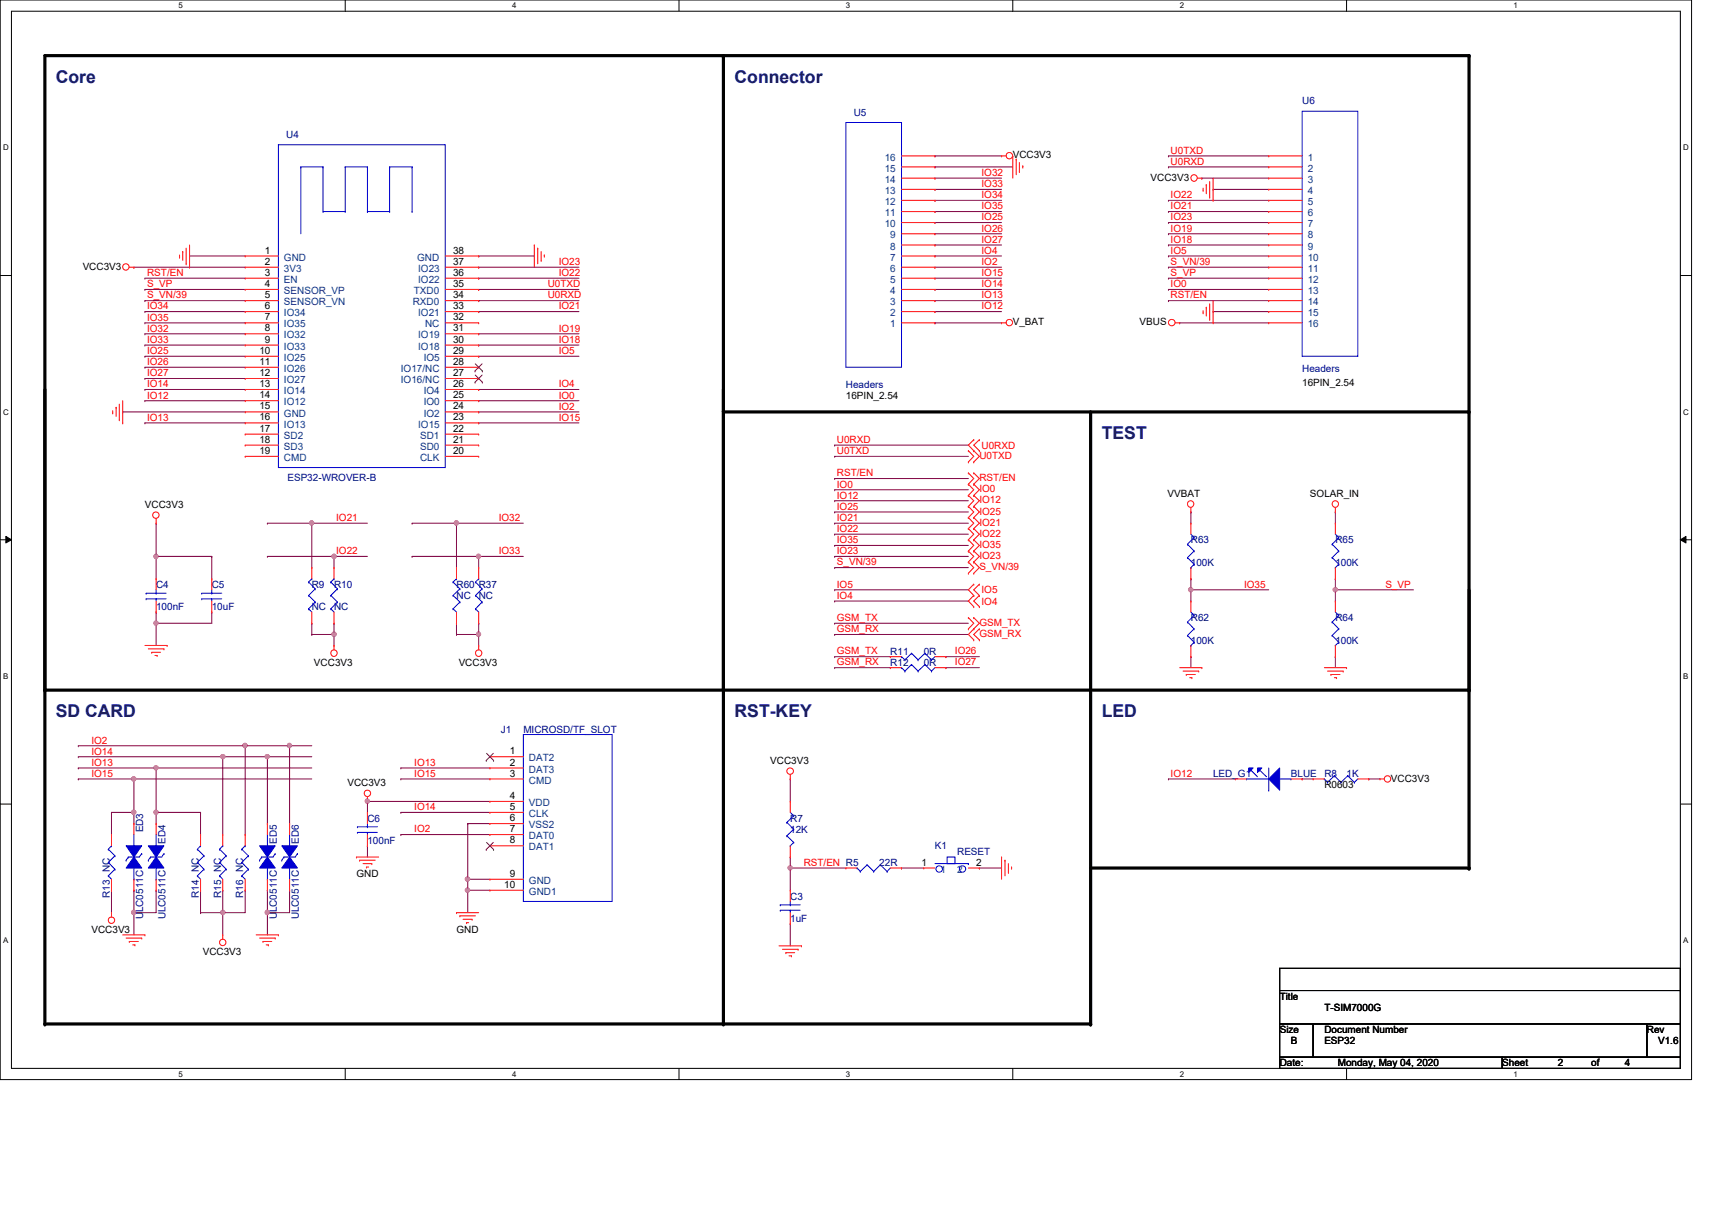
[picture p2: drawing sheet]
<svg xmlns="http://www.w3.org/2000/svg" width="297mm" height="210mm" viewBox="0 0 297 210" stroke-linecap="round" stroke-linejoin="round" font-family="sans-serif">
<defs><g id="words">
<g font-size="3" fill="#00007f">
<text x="9.7" y="14.4">Core</text>
<text x="127.5" y="14.4">Connector</text>
<text x="191.2" y="76.2">TEST</text>
<text x="9.7" y="124.5">SD CARD</text>
<text x="127.5" y="124.5">RST-KEY</text>
<text x="191.2" y="124.5">LED</text>
</g>
<g font-size="1.7" fill="#00007f">
<text x="148.1" y="20.2">U5</text>
<text x="225.9" y="18">U6</text>
<text x="49.7" y="24">U4</text>
<text x="225.9" y="64.6">Headers</text>
<text x="146.8" y="67.3">Headers</text>
<text x="49.9" y="83.5">ESP32-WROVER-B</text>
<text x="206.6" y="94.3">R63</text>
<text x="231.7" y="94.3">R65</text>
<text x="206.6" y="98.1">100K</text>
<text x="231.7" y="98.1">100K</text>
<text x="27.1" y="102">C4</text>
<text x="27.1" y="105.9">100nF</text>
<text x="36.7" y="102">C5</text>
<text x="36.7" y="105.9">10uF</text>
<text x="54.1" y="102">R9</text>
<text x="54.1" y="105.9">NC</text>
<text x="58" y="102">R10</text>
<text x="58" y="105.9">NC</text>
<text x="79.2" y="102">R60 R37</text>
<text x="79.2" y="103.9">NC</text>
<text x="83.1" y="103.9">NC</text>
<text x="206.6" y="107.8">R62</text>
<text x="231.7" y="107.8">R64</text>
<text x="154.5" y="113.6">R11</text>
<text x="160.3" y="113.6">0R</text>
<text x="206.6" y="111.7">100K</text>
<text x="231.7" y="111.7">100K</text>
<text x="154.5" y="115.5">R12</text>
<text x="160.3" y="115.5">0R</text>
<text x="86.9" y="127.1">J1</text>
<text x="90.8" y="127.1">MICROSD/TF_SLOT</text>
<text x="210.5" y="134.8">LED_G1</text>
<text x="224" y="134.8">BLUE</text>
<text x="229.8" y="134.8">R8</text>
<text x="233.6" y="134.8">1K</text>
<text x="63.8" y="142.5">C6</text>
<text x="137.1" y="142.5">R7</text>
<text x="24.8" y="144.4" transform="rotate(-90 24.8 144.4)">ED3</text>
<text x="28.7" y="146.3" transform="rotate(-90 28.7 146.3)">ED4</text>
<text x="48" y="146.3" transform="rotate(-90 48 146.3)">ED5</text>
<text x="51.9" y="146.3" transform="rotate(-90 51.9 146.3)">ED6</text>
<text x="63.8" y="146.4">100nF</text>
<text x="137.1" y="144.5">12K</text>
<text x="162.2" y="147.4">K1</text>
<text x="166.1" y="148.3">RESET</text>
<text x="19" y="155.8" transform="rotate(-90 19 155.8)">R13</text>
<text x="19" y="151.3" transform="rotate(-90 19 151.3)">NC</text>
<text x="34.5" y="155.8" transform="rotate(-90 34.5 155.8)">R14</text>
<text x="34.5" y="151.3" transform="rotate(-90 34.5 151.3)">NC</text>
<text x="38.4" y="155.8" transform="rotate(-90 38.4 155.8)">R15</text>
<text x="38.4" y="151.3" transform="rotate(-90 38.4 151.3)">NC</text>
<text x="42.2" y="155.8" transform="rotate(-90 42.2 155.8)">R16</text>
<text x="42.2" y="151.3" transform="rotate(-90 42.2 151.3)">NC</text>
<text x="152.6" y="150.3">22R</text>
<text x="24.8" y="159.5" transform="rotate(-90 24.8 159.5)">ULC0511C</text>
<text x="28.7" y="159.5" transform="rotate(-90 28.7 159.5)">ULC0511C</text>
<text x="48" y="159.5" transform="rotate(-90 48 159.5)">ULC0511C</text>
<text x="51.9" y="159.5" transform="rotate(-90 51.9 159.5)">ULC0511C</text>
<text x="137.1" y="156">C3</text>
<text x="137.1" y="159.9">1uF</text>
</g>
<g font-size="1.7" fill="#003f7f">
<text x="153.5" y="29.8">15</text>
<text x="153.5" y="27.9">16</text>
<text x="226.9" y="27.9">1</text>
<text x="226.9" y="29.8">2</text>
<text x="153.5" y="35.6">12</text>
<text x="153.5" y="33.7">13</text>
<text x="153.5" y="31.7">14</text>
<text x="226.9" y="31.7">3</text>
<text x="226.9" y="33.7">4</text>
<text x="226.9" y="35.6">5</text>
<text x="153.5" y="39.4">10</text>
<text x="153.5" y="37.5">11</text>
<text x="154.5" y="41.4">9</text>
<text x="226.9" y="37.5">6</text>
<text x="226.9" y="39.4">7</text>
<text x="226.9" y="41.4">8</text>
<text x="49.3" y="45.2">GND</text>
<text x="49.3" y="47.2">3V3</text>
<text x="72.4" y="45.2">GND</text>
<text x="72.6" y="47.2">IO23</text>
<text x="154.5" y="47.2">6</text>
<text x="154.5" y="45.2">7</text>
<text x="154.5" y="43.3">8</text>
<text x="226.9" y="43.3">9</text>
<text x="226.9" y="45.2">10</text>
<text x="226.9" y="47.2">11</text>
<text x="49.3" y="49.1">EN</text>
<text x="49.3" y="51">SENSOR_VP</text>
<text x="49.3" y="53">SENSOR_VN</text>
<text x="71.6" y="53">RXD0</text>
<text x="71.8" y="51">TXD0</text>
<text x="72.6" y="49.1">IO22</text>
<text x="154.5" y="53">3</text>
<text x="154.5" y="51">4</text>
<text x="154.5" y="49.1">5</text>
<text x="226.9" y="49.1">12</text>
<text x="226.9" y="51">13</text>
<text x="226.9" y="53">14</text>
<text x="49.3" y="54.9">IO34</text>
<text x="49.3" y="56.8">IO35</text>
<text x="49.3" y="58.7">IO32</text>
<text x="72.6" y="54.9">IO21</text>
<text x="72.6" y="58.7">IO19</text>
<text x="73.7" y="56.8">NC</text>
<text x="154.5" y="56.8">1</text>
<text x="154.5" y="54.9">2</text>
<text x="226.9" y="54.9">15</text>
<text x="226.9" y="56.8">16</text>
<text x="49.3" y="60.7">IO33</text>
<text x="49.3" y="62.6">IO25</text>
<text x="49.3" y="64.5">IO26</text>
<text x="69.6" y="64.5">IO17/NC</text>
<text x="72.6" y="60.7">IO18</text>
<text x="73.5" y="62.6">IO5</text>
<text x="49.3" y="66.5">IO27</text>
<text x="49.3" y="68.4">IO14</text>
<text x="49.3" y="70.3">IO12</text>
<text x="69.6" y="66.5">IO16/NC</text>
<text x="73.5" y="68.4">IO4</text>
<text x="73.5" y="70.3">IO0</text>
<text x="49.3" y="72.3">GND</text>
<text x="49.3" y="74.2">IO13</text>
<text x="49.3" y="76.1">SD2</text>
<text x="72.6" y="74.2">IO15</text>
<text x="72.9" y="76.1">SD1</text>
<text x="73.5" y="72.3">IO2</text>
<text x="49.3" y="78">SD3</text>
<text x="49.3" y="80">CMD</text>
<text x="72.9" y="78">SD0</text>
<text x="72.9" y="80">CLK</text>
<text x="91.8" y="134">DAT3</text>
<text x="91.8" y="135.9">CMD</text>
<text x="91.8" y="132.1">DAT2</text>
<text x="91.8" y="139.8">VDD</text>
<text x="91.8" y="141.7">CLK</text>
<text x="91.8" y="143.7">VSS2</text>
<text x="91.8" y="145.6">DAT0</text>
<text x="91.8" y="147.5">DAT1</text>
<text x="91.8" y="153.3">GND</text>
<text x="91.8" y="155.2">GND1</text>
<text x="163.2" y="151.4">1</text>
<text x="166.1" y="151.4">2</text>
</g>
<g font-size="1.7">
<text x="175.7" y="27.5">VCC3V3</text>
<text x="199.6" y="31.4">VCC3V3</text>
<text x="14.3" y="46.8">VCC3V3</text>
<text x="46" y="44">1</text>
<text x="46" y="45.9">2</text>
<text x="46" y="47.8">3</text>
<text x="78.6" y="44">38</text>
<text x="78.6" y="45.9">37</text>
<text x="78.6" y="47.8">36</text>
<text x="46" y="49.8">4</text>
<text x="46" y="51.7">5</text>
<text x="46" y="53.6">6</text>
<text x="78.6" y="49.8">35</text>
<text x="78.6" y="51.7">34</text>
<text x="78.6" y="53.6">33</text>
<text x="46" y="55.6">7</text>
<text x="46" y="57.5">8</text>
<text x="46" y="59.4">9</text>
<text x="78.6" y="55.6">32</text>
<text x="78.6" y="57.5">31</text>
<text x="78.6" y="59.4">30</text>
<text x="175.7" y="56.4">V_BAT</text>
<text x="197.7" y="56.4">VBUS</text>
<text x="45" y="61.4">10</text>
<text x="45" y="63.3">11</text>
<text x="45" y="65.2">12</text>
<text x="78.6" y="61.4">29</text>
<text x="78.6" y="63.3">28</text>
<text x="78.6" y="65.2">27</text>
<text x="45" y="67.1">13</text>
<text x="45" y="69.1">14</text>
<text x="45" y="71">15</text>
<text x="78.6" y="67.1">26</text>
<text x="78.6" y="69.1">25</text>
<text x="78.6" y="71">24</text>
<text x="146.8" y="69.2">16PIN_2.54</text>
<text x="225.9" y="66.9">16PIN_2.54</text>
<text x="45" y="72.9">16</text>
<text x="45" y="74.9">17</text>
<text x="45" y="76.8">18</text>
<text x="78.6" y="74.9">22</text>
<text x="78.6" y="76.8">21</text>
<text x="78.6" y="72.9">23</text>
<text x="45" y="78.7">19</text>
<text x="78.6" y="78.7">20</text>
<text x="25.1" y="88.1">VCC3V3</text>
<text x="202.6" y="86.2">VVBAT</text>
<text x="227.3" y="86.2">SOLAR_IN</text>
<text x="54.5" y="115.5">VCC3V3</text>
<text x="79.6" y="115.5">VCC3V3</text>
<text x="88.5" y="130.9">1</text>
<text x="60.3" y="136.4">VCC3V3</text>
<text x="88.5" y="132.8">2</text>
<text x="88.5" y="134.7">3</text>
<text x="133.6" y="132.5">VCC3V3</text>
<text x="229.8" y="136.7">R0603</text>
<text x="241.3" y="135.6">VCC3V3</text>
<text x="88.5" y="138.6">4</text>
<text x="88.5" y="140.5">5</text>
<text x="88.5" y="142.5">6</text>
<text x="88.5" y="144.4">7</text>
<text x="88.5" y="146.3">8</text>
<text x="61.8" y="152.2">GND</text>
<text x="87.5" y="154">10</text>
<text x="88.5" y="152.1">9</text>
<text x="159.9" y="150.2">1</text>
<text x="169.4" y="150.2">2</text>
<text x="15.9" y="161.8">VCC3V3</text>
<text x="79.2" y="161.8">GND</text>
<text x="35.2" y="165.7">VCC3V3</text>
<text x="222" y="173.4">Title</text>
<text x="222" y="179.2">Size</text>
<text x="229.8" y="179.2">Document Number</text>
<text x="229.8" y="175.3">T-SIM7000G</text>
<text x="285.7" y="179.2">Rev</text>
<text x="222" y="185">Date:</text>
<text x="224" y="181.1">B</text>
<text x="229.8" y="181.1">ESP32</text>
<text x="232.1" y="185">Monday, May 04, 2020</text>
<text x="260.6" y="185">Sheet</text>
<text x="270.3" y="185">2</text>
<text x="276.1" y="185">of</text>
<text x="281.9" y="185">4</text>
<text x="287.7" y="181.1">V1.6</text>
</g>
<g font-size="1.7" fill="#f00">
<text x="203.1" y="28.6">U0RXD</text>
<text x="203.1" y="26.7">U0TXD</text>
<text x="170.3" y="32.5">IO33</text>
<text x="170.3" y="30.5">IO32</text>
<text x="170.3" y="34.4">IO34</text>
<text x="203.1" y="34.4">IO22</text>
<text x="170.3" y="36.3">IO35</text>
<text x="170.3" y="40.2">IO26</text>
<text x="170.3" y="38.2">IO25</text>
<text x="203.1" y="40.2">IO19</text>
<text x="203.1" y="38.2">IO23</text>
<text x="203.1" y="36.3">IO21</text>
<text x="25.5" y="47.9">RST/EN</text>
<text x="96.9" y="46">IO23</text>
<text x="96.9" y="47.9">IO22</text>
<text x="170.3" y="46">IO2</text>
<text x="170.3" y="47.9">IO15</text>
<text x="170.3" y="44">IO4</text>
<text x="170.3" y="42.1">IO27</text>
<text x="203.1" y="44">IO5</text>
<text x="203.1" y="42.1">IO18</text>
<text x="203.1" y="46">S_VN/39</text>
<text x="203.1" y="47.9">S_VP</text>
<text x="25.5" y="49.8">S_VP</text>
<text x="25.5" y="51.8">S_VN/39</text>
<text x="25.5" y="53.7">IO34</text>
<text x="95" y="49.8">U0TXD</text>
<text x="95" y="51.8">U0RXD</text>
<text x="96.9" y="53.7">IO21</text>
<text x="170.3" y="51.8">IO13</text>
<text x="170.3" y="53.7">IO12</text>
<text x="170.3" y="49.8">IO14</text>
<text x="203.1" y="51.8">RST/EN</text>
<text x="203.1" y="49.8">IO0</text>
<text x="25.5" y="59.5">IO33</text>
<text x="25.5" y="55.6">IO35</text>
<text x="25.5" y="57.5">IO32</text>
<text x="96.9" y="57.5">IO19</text>
<text x="96.9" y="59.5">IO18</text>
<text x="25.5" y="65.3">IO27</text>
<text x="25.5" y="63.3">IO26</text>
<text x="25.5" y="61.4">IO25</text>
<text x="96.9" y="61.4">IO5</text>
<text x="25.5" y="69.1">IO12</text>
<text x="25.5" y="67.2">IO14</text>
<text x="96.9" y="69.1">IO0</text>
<text x="96.9" y="71.1">IO2</text>
<text x="96.9" y="67.2">IO4</text>
<text x="25.5" y="73">IO13</text>
<text x="96.9" y="73">IO15</text>
<text x="145.2" y="76.8">U0RXD</text>
<text x="170.3" y="77.9">U0RXD</text>
<text x="145.2" y="78.8">U0TXD</text>
<text x="145.2" y="82.6">RST/EN</text>
<text x="169.9" y="83.5">RST/EN</text>
<text x="169.9" y="79.6">U0TXD</text>
<text x="145.2" y="88.4">IO25</text>
<text x="145.2" y="84.6">IO0</text>
<text x="145.2" y="86.5">IO12</text>
<text x="169.9" y="89.3">IO25</text>
<text x="169.9" y="85.4">IO0</text>
<text x="169.9" y="87.3">IO12</text>
<text x="58.3" y="90.4">IO21</text>
<text x="86.5" y="90.4">IO32</text>
<text x="145.2" y="92.3">IO22</text>
<text x="145.2" y="90.4">IO21</text>
<text x="145.2" y="94.2">IO35</text>
<text x="169.9" y="93.1">IO22</text>
<text x="169.9" y="91.2">IO21</text>
<text x="169.9" y="95">IO35</text>
<text x="58.3" y="96.1">IO22</text>
<text x="86.5" y="96.1">IO33</text>
<text x="145.2" y="96.1">IO23</text>
<text x="145.2" y="98.1">S_VN/39</text>
<text x="145.2" y="101.9">IO5</text>
<text x="169.9" y="97">IO23</text>
<text x="169.9" y="98.9">S_VN/39</text>
<text x="215.9" y="101.9">IO35</text>
<text x="240.4" y="101.9">S_VP</text>
<text x="145.2" y="103.9">IO4</text>
<text x="145.2" y="107.7">GSM_TX</text>
<text x="170.3" y="103">IO5</text>
<text x="170.3" y="104.9">IO4</text>
<text x="145.2" y="113.5">GSM_TX</text>
<text x="145.2" y="109.7">GSM_RX</text>
<text x="165.7" y="113.5">IO26</text>
<text x="169.9" y="108.6">GSM_TX</text>
<text x="169.9" y="110.5">GSM_RX</text>
<text x="145.2" y="115.4">GSM_RX</text>
<text x="165.7" y="115.4">IO27</text>
<text x="15.9" y="130.9">IO14</text>
<text x="15.9" y="129">IO2</text>
<text x="15.9" y="132.8">IO13</text>
<text x="15.9" y="134.7">IO15</text>
<text x="71.9" y="132.8">IO13</text>
<text x="71.9" y="134.7">IO15</text>
<text x="203.1" y="134.7">IO12</text>
<text x="71.9" y="140.5">IO14</text>
<text x="71.9" y="144.4">IO2</text>
<text x="139.4" y="150.2">RST/EN R5</text>
</g>
<g font-size="1.4">
<text x="30.9" y="1.4">5</text>
<text x="88.9" y="1.4">4</text>
<text x="146.8" y="1.4">3</text>
<text x="204.7" y="1.4">2</text>
<text x="262.6" y="1.4">1</text>
<text x=".5" y="26.1">D</text>
<text x="292.1" y="26.1">D</text>
<text x=".5" y="71.9">C</text>
<text x="292.1" y="71.9">C</text>
<text x=".5" y="117.8">B</text>
<text x="292.1" y="117.8">B</text>
<text x=".5" y="163.6">A</text>
<text x="292.1" y="163.6">A</text>
<text x="30.9" y="186.8">5</text>
<text x="88.9" y="186.8">4</text>
<text x="146.8" y="186.8">3</text>
<text x="204.7" y="186.8">2</text>
<text x="262.6" y="186.8">1</text>
</g>
</g></defs>
<path d="M0 0h293.5v187.3h-293.5zM2 1.9h289.5v183.4h-289.5z" fill="none" stroke="#000" stroke-width=".17"/>
<g fill="#fff">
<path d="M30.9 .2h.8v1.5h-.8z"/>
<path d="M30.9 185.5h.8v1.6h-.8z"/>
</g>
<path d="M59.9 0v1.9M59.9 185.3v2" fill="none" stroke="#000" stroke-width=".17"/>
<g fill="#fff">
<path d="M88.9 .2h.7v1.5h-.7z"/>
<path d="M88.9 185.5h.7v1.6h-.7z"/>
</g>
<path d="M117.8 0v1.9M117.8 185.3v2" fill="none" stroke="#000" stroke-width=".17"/>
<g fill="#fff">
<path d="M146.8 .2h.7v1.5h-.7z"/>
<path d="M146.8 185.5h.7v1.6h-.7z"/>
</g>
<path d="M175.7 0v1.9M175.7 185.3v2" fill="none" stroke="#000" stroke-width=".17"/>
<g fill="#fff">
<path d="M204.7 .2h.7v1.5h-.7z"/>
<path d="M204.7 185.5h.7v1.6h-.7z"/>
</g>
<path d="M233.6 0v1.9M233.6 185.3v2" fill="none" stroke="#000" stroke-width=".17"/>
<g fill="#fff">
<path d="M262.6 .2h.8v1.5h-.8z"/>
<path d="M262.6 185.5h.8v1.6h-.8z"/>
<path d="M.5 24.8h1v1.6h-1z"/>
<path d="M292.1 24.8h.9v1.6h-.9z"/>
<path d="M.5 70.7h1v1.5h-1z"/>
<path d="M292.1 70.7h.9v1.5h-.9z"/>
</g>
<path d="M0 47.8h2M291.5 47.8h2" fill="none" stroke="#000" stroke-width=".17"/>
<g fill="#fff">
<path d="M.5 116.5h.9v1.6h-.9z"/>
<path d="M292.1 116.5h.8v1.6h-.8z"/>
</g>
<path d="M0 93.6h2M1 93l1 .6-1 .6zM291.5 93.6l1-.6v1.2zM291.5 93.6h2" fill="none" stroke="#000" stroke-width=".17"/>
<path d="M1 93l1 .6-1 .6zM291.5 93.6l1-.6v1.2z" fill="#000"/>
<g fill="#fff">
<path d="M.5 162.4h.9v1.5h-.9z"/>
<path d="M292.1 162.4h.8v1.5h-.8z"/>
</g>
<path d="M0 139.5h2M291.5 139.5h2" fill="none" stroke="#000" stroke-width=".17"/>
<path d="M125.5 9.7v167.9M125.5 71.5h129.4M189.2 71.5v106.1h-181.4v-167.9h247.1v140.9h-65.7M7.8 119.7h247.1" fill="none" stroke="#000" stroke-width=".55"/>
<g fill="#000">
<circle cx="254.9" cy="9.7" r=".28"/>
<circle cx="254.9" cy="71.5" r=".28"/>
<circle cx="7.8" cy="119.7" r=".28"/>
<circle cx="125.5" cy="119.7" r=".28"/>
<circle cx="189.2" cy="119.7" r=".28"/>
<circle cx="254.9" cy="119.7" r=".28"/>
<circle cx="254.9" cy="150.6" r=".28"/>
<circle cx="7.8" cy="177.6" r=".28"/>
<circle cx="125.5" cy="177.6" r=".28"/>
<circle cx="189.2" cy="177.6" r=".28"/>
</g>
<g fill="none" stroke="#7f003f" stroke-width=".17">
<path d="M23.2 46.4h.1M23.2 46.4h19.3M25.1 48.3h.1M25.1 50.2h.1M25.1 52.2h.1M25.1 59.9h.1M25.1 54.1h.1M25.1 56h.1M25.1 57.9h.1M25.1 54.1h17.4M25.1 48.3h17.4M25.1 50.2h17.4"/>
<path d="M25.1 52.2h17.4M25.1 57.9h17.4M25.1 59.9h17.4M25.1 56h17.4M32.9 44.4h.1M32.9 44.4h9.6M83.1 44.4h.1M83.1 54.1h.1M83.1 50.2h.1M83.1 52.2h.1M83.1 46.4h.1M83.1 48.3h.1"/>
<path d="M83.1 57.9h.1M83.1 59.9h.1M83.1 44.4h9.6M83.1 54.1h17.4M83.1 48.3h17.4M83.1 46.4h17.4M83.1 50.2h17.4M83.1 52.2h17.4M83.1 57.9h17.4M83.1 59.9h17.4M21.3 71.5h.1M21.3 71.5h21.2"/>
<path d="M25.1 65.7h.1M25.1 63.7h.1M25.1 61.8h.1M25.1 73.4h.1M25.1 69.5h.1M25.1 67.6h.1M25.1 69.5h17.4M25.1 65.7h17.4M25.1 63.7h17.4M25.1 61.8h17.4M25.1 67.6h17.4M25.1 73.4h17.4"/>
<path d="M83.1 69.5h.1M83.1 61.8h.1M83.1 71.5h.1M83.1 67.6h.1M83.1 73.4h.1M83.1 69.5h17.4M83.1 71.5h17.4M83.1 61.8h17.4M83.1 67.6h17.4M83.1 73.4h17.4M144.8 92.7h.1M144.8 90.8h.1"/>
<path d="M144.8 94.6h.1M144.8 92.7h23.2M144.8 90.8h23.2M144.8 94.6h23.2M54.1 108.1h.1M54.1 110.1h.1M54.1 108.1v2M54.1 110.1h3.9"/>
</g>
<circle cx="58" cy="110" r=".38" fill="#f0f"/>
<circle cx="58" cy="110" r=".38" fill="none" stroke="#f0f" stroke-width=".17"/>
<g fill="none" stroke="#7f003f" stroke-width=".17">
<path d="M46.4 96.5h.1M46.4 90.8h.1M46.4 96.5h17.4M46.4 90.8h7.7M54.1 90.8h.1M54.1 90.8v7.7M58 96.5h.1M58 96.5v2M144.8 96.5h.1M144.8 98.5h.1M144.8 96.5h23.2M144.8 98.5h23.2"/>
<path d="M27.1 108.1h.1M27.1 108.1v3.9M58 108.1h.1M58 108.1v2"/>
</g>
<circle cx="58" cy="96.5" r=".38" fill="#f0f"/>
<circle cx="58" cy="96.5" r=".38" fill="none" stroke="#f0f" stroke-width=".17"/>
<path d="M54.1 90.8h.1M54.1 90.8h9.7" fill="none" stroke="#7f003f" stroke-width=".17"/>
<circle cx="54.1" cy="90.7" r=".38" fill="#f0f"/>
<circle cx="54.1" cy="90.7" r=".38" fill="none" stroke="#f0f" stroke-width=".17"/>
<g fill="none" stroke="#7f003f" stroke-width=".17">
<path d="M202.7 40.6h.1M202.7 40.6h17.4M144.8 79.2h.1M144.8 77.2h.1M144.8 79.2h23.2M144.8 77.2h23.2M144.8 88.8h.1M144.8 85h.1M144.8 83h.1M144.8 88.8h23.2M144.8 85h23.2M144.8 83h23.2"/>
<path d="M27.1 106.2h.1M27.1 108.1h.1M27.1 106.2v1.9M36.7 106.2h.1M36.7 106.2v1.9h-9.6M58 110.1h.1M58 110.1v1.9M144.8 113.9h.1M144.8 115.8h.1M144.8 113.9h9.7M144.8 115.8h9.7M164.1 115.8h.1"/>
<path d="M164.1 113.9h.1M164.1 113.9h5.8M164.1 115.8h5.8M202.7 135.1h.1M202.7 135.1h11.6M225.9 135.1h.1M225.9 135.1h1.9"/>
</g>
<circle cx="27.1" cy="108.1" r=".37" fill="#f0f"/>
<circle cx="27.1" cy="108.1" r=".37" fill="none" stroke="#f0f" stroke-width=".17"/>
<path d="M27.1 96.5h.1M27.1 96.5v3.9" fill="none" stroke="#7f003f" stroke-width=".17"/>
<circle cx="27.1" cy="96.5" r=".38" fill="#f0f"/>
<circle cx="27.1" cy="96.5" r=".38" fill="none" stroke="#f0f" stroke-width=".17"/>
<path d="M202.7 44.4h.1M202.7 42.5h.1M202.7 44.4h17.4M202.7 42.5h17.4M27.1 96.5h.1M27.1 90.8h.1M27.1 96.5h9.6M27.1 90.8v5.7M36.7 96.5h.1M36.7 96.5v3.9M81.1 154.4h.1M81.1 154.4h3.9" fill="none" stroke="#7f003f" stroke-width=".17"/>
<circle cx="81.1" cy="154.4" r=".38" fill="#f0f"/>
<circle cx="81.1" cy="154.4" r=".38" fill="none" stroke="#f0f" stroke-width=".17"/>
<g fill="none" stroke="#7f003f" stroke-width=".17">
<path d="M23.2 135.1h.1M23.2 135.1v5.8h-3.9M27.1 133.2h.1M27.1 133.2v7.7M38.6 131.3h.1M38.6 131.3v13.5M42.5 129.4h.1M42.5 129.4v15.4M19.3 140.9h.1M19.3 154.4h.1M19.3 140.9v3.9M19.3 154.4v3.9"/>
<path d="M23.2 154.4h.1M23.2 154.4v3.9M27.1 140.9h.1M27.1 140.9h7.7M34.8 140.9h.1M34.8 154.4h.1M34.8 140.9v3.9M34.8 154.4v3.9M46.4 154.4h.1M46.4 154.4v3.9M81.1 154.4h.1M81.1 154.4v3.9"/>
</g>
<circle cx="42.5" cy="129.3" r=".38" fill="#f0f"/>
<circle cx="42.5" cy="129.3" r=".38" fill="none" stroke="#f0f" stroke-width=".17"/>
<path d="M38.6 158.3h.1M38.6 158.3v3.9M42.5 154.4h.1M42.5 154.4v3.9h-3.9" fill="none" stroke="#7f003f" stroke-width=".17"/>
<circle cx="38.6" cy="158.3" r=".38" fill="#f0f"/>
<circle cx="38.6" cy="158.3" r=".38" fill="none" stroke="#f0f" stroke-width=".17"/>
<path d="M38.6 131.3h.1M38.6 131.3h7.8M46.4 131.3h.1M46.4 131.3v11.6M50.2 129.4h.1M50.2 129.4v13.5" fill="none" stroke="#7f003f" stroke-width=".17"/>
<circle cx="50.2" cy="129.3" r=".38" fill="#f0f"/>
<circle cx="50.2" cy="129.3" r=".38" fill="none" stroke="#f0f" stroke-width=".17"/>
<path d="M42.5 129.4h.1M42.5 129.4h7.7M46.4 158.3h.1M46.4 158.3v3.9" fill="none" stroke="#7f003f" stroke-width=".17"/>
<circle cx="46.4" cy="158.3" r=".38" fill="#f0f"/>
<circle cx="46.4" cy="158.3" r=".38" fill="none" stroke="#f0f" stroke-width=".17"/>
<path d="M23.2 158.3h.1M23.2 158.3v3.9" fill="none" stroke="#7f003f" stroke-width=".17"/>
<circle cx="23.2" cy="158.3" r=".38" fill="#f0f"/>
<circle cx="23.2" cy="158.3" r=".38" fill="none" stroke="#f0f" stroke-width=".17"/>
<path d="M46.4 131.3h.1M46.4 131.3h7.7M50.2 129.4h.1M50.2 129.4h3.9M23.2 158.3h.1M27.1 154.4h.1M27.1 154.4v3.9h-3.9M46.4 158.3h.1M50.2 154.4h.1M50.2 154.4v3.9h-3.8" fill="none" stroke="#7f003f" stroke-width=".17"/>
<circle cx="46.4" cy="131.2" r=".37" fill="#f0f"/>
<circle cx="46.4" cy="131.2" r=".37" fill="none" stroke="#f0f" stroke-width=".17"/>
<path d="M27.1 133.2h.1M27.1 133.2h27" fill="none" stroke="#7f003f" stroke-width=".17"/>
<circle cx="27.1" cy="133.2" r=".37" fill="#f0f"/>
<circle cx="27.1" cy="133.2" r=".37" fill="none" stroke="#f0f" stroke-width=".17"/>
<path d="M23.2 135.1h.1M23.2 135.1h30.9" fill="none" stroke="#7f003f" stroke-width=".17"/>
<circle cx="23.2" cy="135.1" r=".38" fill="#f0f"/>
<circle cx="23.2" cy="135.1" r=".38" fill="none" stroke="#f0f" stroke-width=".17"/>
<path d="M23.2 140.9h.1M23.2 140.9v2" fill="none" stroke="#7f003f" stroke-width=".17"/>
<circle cx="23.2" cy="140.9" r=".37" fill="#f0f"/>
<circle cx="23.2" cy="140.9" r=".37" fill="none" stroke="#f0f" stroke-width=".17"/>
<path d="M27.1 140.9h.1M27.1 140.9v2" fill="none" stroke="#7f003f" stroke-width=".17"/>
<circle cx="27.1" cy="140.9" r=".37" fill="#f0f"/>
<circle cx="27.1" cy="140.9" r=".37" fill="none" stroke="#f0f" stroke-width=".17"/>
<path d="M13.6 133.2h.1M13.6 135.1h.1M13.6 131.3h.1M13.6 133.2h13.5M13.6 135.1h9.6M13.6 131.3h25M34.8 158.3h.1M38.6 154.4h.1M38.6 154.4v3.9h-3.8" fill="none" stroke="#7f003f" stroke-width=".17"/>
<circle cx="38.7" cy="131.2" r=".37" fill="#f0f"/>
<circle cx="38.7" cy="131.2" r=".37" fill="none" stroke="#f0f" stroke-width=".17"/>
<path d="M13.6 129.4h.1M13.6 129.4h28.9M63.8 139h.1M63.8 139h21.2" fill="none" stroke="#7f003f" stroke-width=".17"/>
<circle cx="63.7" cy="139" r=".38" fill="#f0f"/>
<circle cx="63.7" cy="139" r=".38" fill="none" stroke="#f0f" stroke-width=".17"/>
<g fill="none" stroke="#7f003f" stroke-width=".17">
<path d="M63.8 139h.1M63.8 139v1.9M69.6 133.2h.1M69.6 135.1h.1M69.6 133.2h15.4M69.6 135.1h15.4M63.8 146.7h.1M63.8 146.7v2M69.6 140.9h.1M69.6 144.8h.1M69.6 140.9h15.4M69.6 144.8h15.4"/>
<path d="M81.1 142.9h.1M81.1 152.5h.1M81.1 142.9h3.9M81.1 152.5v1.9M81.1 152.5h3.9"/>
</g>
<circle cx="81.1" cy="152.5" r=".37" fill="#f0f"/>
<circle cx="81.1" cy="152.5" r=".37" fill="none" stroke="#f0f" stroke-width=".17"/>
<path d="M206.6 102.3h.1M206.6 102.3h13.5" fill="none" stroke="#7f003f" stroke-width=".17"/>
<circle cx="206.6" cy="102.3" r=".37" fill="#f0f"/>
<circle cx="206.6" cy="102.3" r=".37" fill="none" stroke="#f0f" stroke-width=".17"/>
<path d="M206.6 88.8h.1M206.6 88.8v2M206.6 113.9h.1M206.6 102.3h.1M206.6 100.4h.1M206.6 100.4v3.9M206.6 113.9v1.9M231.7 102.3h.1M231.7 102.3h13.5" fill="none" stroke="#7f003f" stroke-width=".17"/>
<circle cx="231.7" cy="102.3" r=".37" fill="#f0f"/>
<circle cx="231.7" cy="102.3" r=".37" fill="none" stroke="#f0f" stroke-width=".17"/>
<g fill="none" stroke="#7f003f" stroke-width=".17">
<path d="M202.7 38.6h.1M202.7 34.8h.1M202.7 36.7h.1M202.7 29h.1M202.7 27.1h.1M202.7 38.6h17.4M202.7 34.8h17.4M202.7 36.7h17.4M202.7 29h17.4M202.7 27.1h17.4M208.5 30.9h.1M208.5 30.9h11.6"/>
<path d="M210.5 32.9h.1M210.5 32.9h9.6M202.7 52.2h.1M202.7 50.2h.1M202.7 46.4h.1M202.7 48.3h.1M202.7 52.2h17.4M202.7 50.2h17.4M202.7 46.4h17.4M202.7 48.3h17.4M204.7 56h.1M204.7 56h15.4"/>
<path d="M144.8 86.9h.1M144.8 86.9h23.2M231.7 88.8h.1M231.7 88.8v2M79.2 108.1h.1M79.2 110.1h.1M79.2 108.1v2M79.2 110.1h3.9M231.7 113.9h.1M231.7 102.3h.1M231.7 100.4h.1M231.7 100.4v3.9"/>
<path d="M231.7 113.9v1.9"/>
</g>
<circle cx="83" cy="110" r=".38" fill="#f0f"/>
<circle cx="83" cy="110" r=".38" fill="none" stroke="#f0f" stroke-width=".17"/>
<path d="M71.5 96.5h.1M71.5 90.8h.1M71.5 96.5h19.3M71.5 90.8h7.7M79.2 90.8h.1M79.2 90.8v7.7M83.1 96.5h.1M83.1 96.5v2M83.1 108.1h.1M83.1 108.1v2" fill="none" stroke="#7f003f" stroke-width=".17"/>
<circle cx="83" cy="96.5" r=".38" fill="#f0f"/>
<circle cx="83" cy="96.5" r=".38" fill="none" stroke="#f0f" stroke-width=".17"/>
<path d="M79.2 90.8h.1M79.2 90.8h11.6" fill="none" stroke="#7f003f" stroke-width=".17"/>
<circle cx="79.2" cy="90.7" r=".38" fill="#f0f"/>
<circle cx="79.2" cy="90.7" r=".38" fill="none" stroke="#f0f" stroke-width=".17"/>
<path d="M210.5 54.1h.1M210.5 54.1h9.6M83.1 110.1h.1M83.1 110.1v1.9M137.1 150.6h.1M137.1 150.6h9.7" fill="none" stroke="#7f003f" stroke-width=".17"/>
<circle cx="137.1" cy="150.6" r=".37" fill="#f0f"/>
<circle cx="137.1" cy="150.6" r=".37" fill="none" stroke="#f0f" stroke-width=".17"/>
<g fill="none" stroke="#7f003f" stroke-width=".17">
<path d="M162.2 29h.1M162.2 32.9h.1M162.2 30.9h.1M162.2 34.8h.1M162.2 36.7h.1M162.2 38.6h.1M162.2 27.1h.1M162.2 29h13.5M162.2 32.9h11.6M162.2 30.9h11.6M162.2 34.8h11.6M162.2 36.7h11.6"/>
<path d="M162.2 38.6h11.6M162.2 27.1h11.6M162.2 52.2h.1M162.2 56h.1M162.2 46.4h.1M162.2 48.3h.1M162.2 54.1h.1M162.2 50.2h.1M162.2 44.4h.1M162.2 42.5h.1M162.2 40.6h.1M162.2 52.2h11.6"/>
<path d="M162.2 56h11.6M162.2 46.4h11.6M162.2 48.3h11.6M162.2 54.1h11.6M162.2 50.2h11.6M162.2 44.4h11.6M162.2 42.5h11.6M162.2 40.6h11.6M144.8 102.3h.1M144.8 104.3h.1M144.8 108.1h.1M144.8 110.1h.1"/>
<path d="M144.8 102.3h23.2M144.8 104.3h23.2M144.8 108.1h23.2M144.8 110.1h23.2M137.1 135.1h.1M137.1 135.1v3.9M237.5 135.1h.1M237.5 135.1h1.9M81.1 142.9h.1M81.1 142.9v9.6M137.1 150.6h.1M137.1 148.7h.1"/>
<path d="M137.1 148.7v5.7M156.4 150.6h.1M156.4 150.6h3.9M169.9 150.6h.1M169.9 150.6h3.9M137.1 160.2h.1M137.1 160.2v3.9"/>
</g>
<g fill="none" stroke="#f00" stroke-width=".17">
<path d="M156.4 30.9h5.8M156.4 27.1h5.8M156.4 38.6h5.8M156.4 36.7h5.8M156.4 34.8h5.8M156.4 32.9h5.8M156.4 29h5.8M162.2 38.6h.1M162.2 36.7h.1M162.2 34.8h.1M162.2 32.9h.1M162.2 30.9h.1"/>
<path d="M162.2 29h.1M162.2 27.1h.1M173.8 27.1h.1M173.8 27.1h.8M175.7 27.1h.1M175.7 27.1v3.8M176.3 27.6h.1M176.3 27.6v2.7M176.9 29.8h.1M176.9 28.2v1.6M177.5 28.8h.1M177.5 28.8v.4"/>
<path d="M207.8 30.9h.7M208.5 30.9h.1M208.7 33h.1M208.7 32.6v.4M209.3 32h.1M209.3 32v1.6M209.9 34.2h.1M209.9 31.5v2.7M210.5 34.8h.1M210.5 30.9v3.9M22.4 46.4h.8M23.2 46.4h.1"/>
<path d="M31.2 44.6h.1M31.2 44.2v.4M31.7 43.6h.1M31.7 43.6v1.6M32.3 45.8h.1M32.3 43.1v2.7M32.9 46.4h.1M32.9 42.5v3.9M92.7 42.5h.1M92.7 42.5v3.9M93.3 43.1h.1M93.3 43.1v2.7"/>
<path d="M93.9 45.2h.1M93.9 43.6v1.6M94.4 44.2h.1M94.4 44.2v.4M156.4 46.4h5.8M156.4 56h5.8M156.4 54.1h5.8M156.4 52.2h5.8M156.4 50.2h5.8M156.4 48.3h5.8M156.4 44.4h5.8M156.4 42.5h5.8"/>
<path d="M156.4 40.6h5.8M162.2 56h.1M162.2 54.1h.1M162.2 52.2h.1M162.2 50.2h.1M162.2 48.3h.1M162.2 46.4h.1M162.2 44.4h.1M162.2 42.5h.1M162.2 40.6h.1M173.8 56h.1M173.8 56h.8"/>
<path d="M203.9 56h.8M204.7 56h.1M208.7 54.3h.1M208.7 53.9v.4M209.3 53.3h.1M209.3 53.3v1.5M209.9 55.4h.1M209.9 52.7v2.7M210.5 56h.1M210.5 52.2v3.8M19.6 71.6h.1M19.6 71.2v.4"/>
<path d="M20.1 70.7h.1M20.1 70.7v1.5M20.7 72.8h.1M20.7 70.1v2.7M21.3 73.4h.1M21.3 69.5v3.9M168 78.2h.1M168 78.2l.9 1-.9 .9M168.9 76.3h.1M168.9 78.2h.1M168.9 76.3l-.9 .9 .9 1M168.9 78.2l1 1-1 .9"/>
<path d="M169.9 78.2h.1M169.9 76.3h.1M169.9 76.3l-1 .9 1 1M27.1 90.8h.1M27.1 90v.8M79.2 98.5h.1M79.2 98.5v1.9M83.1 98.5h.1M83.1 98.5v1.9M168 93.6h.1M168 91.7h.1M168 89.8h.1"/>
<path d="M168 95.6h.1M168 97.5h.1M168 99.4h.1M168 87.8h.1M168 85.9h.1M168 84h.1M168 82h.1M168 80.1h.1M168 91.7l.9 1-.9 .9M168 89.8l.9 1-.9 .9M168 93.6l.9 1-.9 1M168 95.6l.9 .9-.9 1"/>
<path d="M168 97.5l.9 1-.9 .9M168 87.8l.9 1-.9 1M168 84l.9 1-.9 .9M168 82l.9 1-.9 1M168 85.9l.9 1-.9 .9M168.9 93.6h.1M168.9 91.7h.1M168.9 89.8h.1M168.9 95.6h.1M168.9 97.5h.1M168.9 99.4h.1M168.9 87.8h.1"/>
<path d="M168.9 85.9h.1M168.9 84h.1M168.9 82h.1M168.9 80.1h.1M168.9 91.7l1 1-1 .9M168.9 89.8l1 1-1 .9M168.9 93.6l1 1-1 1M168.9 95.6l1 .9-1 1M168.9 97.5l1 1-1 .9M168.9 87.8l1 1-1 1M168.9 84l1 1-1 .9M168.9 82l1 1-1 1"/>
<path d="M168.9 85.9l1 1-1 .9M206.6 88.8h.1M206.6 88.1v.7M231.7 88.8h.1M231.7 88.1v.7M25.1 112h3.9M25.7 112.6h2.7M26.3 113.2h.1M26.3 113.2h1.6M26.9 113.7h.4M27.3 113.7h.1M28.4 112.6h.1"/>
<path d="M29 112h.1M58 112h.1M58 112v.7M79.2 108.1h.1M79.2 106.2v1.9M83.1 112h.1M83.1 108.1h.1M83.1 106.2v1.9M83.1 112v.7M168 109.1h.1M168 107.1h.1M168 107.1l.9 1-.9 1"/>
<path d="M168.9 101.3h.1M168.9 103.3h.1M168.9 105.2h.1M168.9 109.1h.1M168.9 107.1h.1M168.9 111h.1M168.9 101.3l-.9 1 .9 1M168.9 103.3l-.9 1 .9 .9M168.9 107.1l1 1-1 1M168.9 109.1l-.9 1 .9 .9M169.9 103.3h.1M169.9 101.3h.1"/>
<path d="M169.9 105.2h.1M169.9 111h.1M169.9 109.1h.1M169.9 101.3l-1 1 1 1M169.9 103.3l-1 1 1 .9M169.9 109.1l-1 1 1 .9M204.7 115.8h3.8M205.3 116.4h2.7M205.8 117h.1M205.8 117h1.6M206.4 117.6h.4M206.8 117.6h.1"/>
<path d="M208 116.4h.1M208.5 115.8h.1M229.8 115.8h3.8M230.3 116.4h2.7M230.9 117h.1M230.9 117h1.6M231.5 117.6h.4M231.9 117.6h.1M233 116.4h.1M233.6 115.8h.1M63.8 139h.1M63.8 138.2v.8"/>
<path d="M137.1 135.1h.1M137.1 139h.1M137.1 134.4v.7M137.1 139v1.9M239.4 135.1h.1M239.4 135.1h.8M19.3 158.3h.1M19.3 158.3v.8M61.8 148.7h.1M61.8 148.7h3.9M62.4 149.2h.1M62.4 149.2h2.7"/>
<path d="M63 149.8h1.5M63.6 150.4h.1M63.6 150.4h.4M64.5 149.8h.1M79.2 158.3h.1M79.2 158.3h3.9M79.8 158.9h.1M79.8 158.9h2.7M80.3 159.5h1.6M81.9 159.5h.1M137.1 148.7h.1M137.1 146.7v2"/>
<path d="M146.8 150.6h.1M146.8 150.6h1.9M154.5 150.6h1.9M156.4 150.6h.1M173.8 148.7h.1M173.8 148.7v3.8M174.4 149.2h.1M174.4 149.2v2.7M175 151.3h.1M175 149.8v1.5M175.5 150.4h.1M175.5 150.4v.4"/>
<path d="M21.3 162.2h3.8M21.9 162.7h2.7M22.4 163.3h.1M22.4 163.3h1.6M23 163.9h.4M23.4 163.9h.1M24.6 162.7h.1M25.1 162.2h.1M38.6 162.2h.1M38.6 162.2v.7M44.4 162.2h3.9M45 162.7h2.7"/>
<path d="M45.6 163.3h.1M45.6 163.3h1.6M46.2 163.9h.4M46.6 163.9h.1M47.7 162.7h.1M48.3 162.2h.1M80.9 160.1h.1M80.9 160.1h.4M135.2 164.1h3.9M135.8 164.7h2.7M136.4 165.3h.1M136.4 165.3h1.5"/>
<path d="M136.9 165.8h.4M137.3 165.8h.1M138.5 164.7h.1M139.1 164.1h.1"/>
<circle cx="175.1" cy="27" r=".56"/>
<circle cx="207.2" cy="30.9" r=".56"/>
<circle cx="21.8" cy="46.3" r=".56"/>
<circle cx="175.1" cy="56" r=".56"/>
<circle cx="203.3" cy="56" r=".56"/>
<circle cx="27" cy="89.4" r=".56"/>
<circle cx="206.6" cy="87.4" r=".56"/>
<circle cx="231.7" cy="87.4" r=".56"/>
<circle cx="57.9" cy="113.3" r=".56"/>
<circle cx="83" cy="113.3" r=".56"/>
<circle cx="63.7" cy="137.6" r=".56"/>
<circle cx="137.1" cy="133.8" r=".56"/>
<circle cx="240.7" cy="135.1" r=".56"/>
<circle cx="19.3" cy="159.6" r=".56"/>
<circle cx="38.6" cy="163.5" r=".56"/>
</g>
<path d="M222 168h69.5v3.8h-69.5zM222 171.8h69.5v5.8h-69.5zM222 177.6h5.8v5.8h-5.8zM227.8 177.6h57.9v5.8h-57.9zM285.7 177.6h5.8v5.8h-5.8zM222 183.4h38.6v1.9h-38.6zM260.6 183.4h30.9v1.9h-30.9z" fill="none" stroke="#000" stroke-width=".17"/>
<g fill="none" stroke="#00f" stroke-width=".17">
<path d="M146.8 21.3h9.6v42.4h-9.6zM78.6 105.6h.1M78.6 103.3h.1M78.6 101h.1M78.6 105.6l.6 .6M78.6 103.3l1.2 1.1M78.6 101l1.2 1.2M79.2 100.4h.1M79.2 100.4l-.6 .6M79.8 104.4h.1M79.8 102.2h.1M79.8 104.4l-1.2 1.2"/>
<path d="M79.8 102.2l-1.2 1.1M82.5 105.6h.1M82.5 103.3h.1M82.5 101h.1M82.5 105.6l.6 .6M82.5 103.3l1.1 1.1M82.5 101l1.1 1.2M83.1 100.4h.1M83.1 100.4l-.6 .6M83.6 104.4h.1M83.6 102.2h.1M83.6 104.4l-1.1 1.2"/>
<path d="M83.6 102.2l-1.1 1.1M45.4 148.7h.1M45.4 148.7h2M46.4 146.7h.1M46.4 152.5h.1M46.4 144.8v1.9M46.4 150.6v1.9M136.5 142.7h.1M136.5 145h.1M136.5 142.7l1.2 1.1M136.5 145l1.2 1.1M137.1 146.7h.1"/>
<path d="M137.1 140.9l.6 .6M137.7 141.5h.1M137.7 143.8h.1M137.7 146.1h.1M137.7 141.5l-1.2 1.2M137.7 143.8l-1.2 1.2M137.7 146.1l-.6 .6M148.7 150.6h.1M148.7 150.6l.6 .6M149.3 151.2h.1M150.4 150h.1M150.4 150l1.2 1.2"/>
<path d="M150.4 150l-1.1 1.2M151.6 151.2h.1M152.7 150h.1M152.7 150l1.2 1.2M152.7 150l-1.1 1.2M153.9 151.2h.1M154.5 150.6l-.6 .6"/>
</g>
<path d="M45 146.7h2.7l-1.3 2z" fill-rule="evenodd" fill="#00f"/>
<path d="M45 146.7h2.7l-1.3 2zM45 149.2h.1M45.4 148.7l-.4 .5M47.7 148.1h.1M47.7 148.1l-.3 .6" fill="none" stroke="#00f" stroke-width=".17"/>
<path d="M46.4 148.7l1.3 1.9h-2.7z" fill-rule="evenodd" fill="#00f"/>
<g fill="none" stroke="#00f" stroke-width=".17">
<path d="M225.9 19.3h9.7v42.5h-9.7zM46.4 148.7l1.3 1.9h-2.7zM162.2 149.8h5.8M164.3 148.7h1.4v1.1h-1.4zM168 149.8h.1"/>
<circle cx="163" cy="150.8" r=".56"/>
<circle cx="167" cy="150.7" r=".56"/>
</g>
<g fill="none" stroke="#f00" stroke-width=".17">
<path d="M220.1 27.1h.1M220.1 29h.1M220.1 30.9h.1M220.1 32.9h.1M220.1 34.8h.1M220.1 36.7h.1M220.1 38.6h.1M220.1 27.1h5.8M220.1 29h5.8M220.1 30.9h5.8M220.1 32.9h5.8M220.1 34.8h5.8"/>
<path d="M220.1 36.7h5.8M220.1 38.6h5.8M220.1 40.6h.1M220.1 42.5h.1M220.1 44.4h.1M220.1 46.4h.1M220.1 48.3h.1M220.1 50.2h.1M220.1 52.2h.1M220.1 54.1h.1M220.1 56h.1M220.1 40.6h5.8"/>
<path d="M220.1 42.5h5.8M220.1 44.4h5.8M220.1 46.4h5.8M220.1 48.3h5.8M220.1 50.2h5.8M220.1 52.2h5.8M220.1 54.1h5.8M220.1 56h5.8M46.4 142.9h.1M46.4 154.4h.1M46.4 142.9v1.9M46.4 152.5v1.9"/>
<path d="M160.3 150.6h.1M160.3 150.6h1.9M168 150.6h1.9M169.9 150.6h.1"/>
</g>
<path d="M222 133.2v3.9l-1.9-2z" fill="#00f"/>
<path d="M222 133.2v3.9l-1.9-2z" fill="none" stroke="#00f" stroke-width=".17"/>
<path d="M218.2 133.2h.7l-.7 .8z" fill="#00f"/>
<path d="M218.2 133.2h.7l-.7 .8z" fill="none" stroke="#00f" stroke-width=".17"/>
<path d="M216.7 133.2h.7l-.7 .8z" fill="#00f"/>
<g fill="none" stroke="#00f" stroke-width=".17">
<path d="M48.3 25.1h29v56h-29zM52.2 29h.1M52.2 29v11.6M52.2 29h3.8M56 29h.1M56 36.7h.1M56 29v7.7M56 36.7h3.9M59.9 36.7h.1M59.9 29h.1M59.9 29h3.9M59.9 29v7.7"/>
<path d="M63.8 29h.1M63.8 36.7h.1M63.8 36.7h3.8M63.8 29v7.7M67.6 36.7h.1M67.6 29h.1M67.6 29h3.9M67.6 29v7.7M71.5 29h.1M71.5 36.7h.1M71.5 29v7.7M25.4 102.9h.1"/>
<path d="M25.4 103.9h.1M25.4 102.9h3.4M25.4 103.9h3.4M27.1 103.9h.1M27.1 102.9h.1M27.1 102.3v.6M27.1 103.9v.4M35 102.9h.1M35 103.9h.1M35 102.9h3.5M35 103.9h3.5M36.7 103.9h.1"/>
<path d="M36.7 102.9h.1M36.7 102.3v.6M36.7 103.9v.4M57.4 105.6h.1M57.4 103.3h.1M57.4 101h.1M57.4 105.6l.6 .6M57.4 103.3l1.1 1.1M57.4 101l1.1 1.2M58 100.4h.1M58 100.4l-.6 .6M58.5 104.4h.1"/>
<path d="M58.5 102.2h.1M58.5 104.4l-1.1 1.2M58.5 102.2l-1.1 1.1M156.4 113.9h.1M156.4 113.9l.6 .6M157 114.5h.1M158.2 113.3h.1M158.2 113.3l1.1 1.2M158.2 113.3l-1.2 1.2M159.3 114.5h.1M160.5 113.3h.1M160.5 113.3l1.1 1.2"/>
<path d="M160.5 113.3l-1.2 1.2M161.6 114.5h.1M162.2 113.9l-.6 .6M231.1 107.9h.1M231.1 110.2h.1M231.1 107.9l1.2 1.2M231.1 110.2l1.2 1.2M231.7 112h.1M231.7 106.2l.6 .6M232.3 106.8h.1M232.3 109.1h.1M232.3 111.4h.1"/>
<path d="M232.3 106.8l-1.2 1.1M232.3 109.1l-1.2 1.1M232.3 111.4l-.6 .6M90.8 127.4h15.4v29h-15.4zM216.3 135.1h.1M216.3 135.1h3.8M216.7 133.2h.7l-.7 .8zM217 133.6h.1M217 133.6l1.2 1.1M218.6 133.6h.1M218.6 133.6l1.1 1.1M220.1 137.1h.1"/>
<path d="M220.1 133.2v3.9M222 135.1h2M224 135.1h.1M229.8 135.1h.1M229.8 135.1l.5 .6M230.3 135.7h.1M231.5 134.6h.1M231.5 134.6l1.2 1.1M231.5 134.6l-1.2 1.1M232.7 135.7h.1M233.8 134.6h.1M233.8 134.6l1.2 1.1"/>
<path d="M233.8 134.6l-1.1 1.1M235 135.7h.1M235.6 135.1l-.6 .6M18.8 151.9h.1M18.8 149.6h.1M18.8 147.3h.1M18.8 151.9l.5 .6M18.8 149.6l1.1 1.2M18.8 147.3l1.1 1.2M19.3 146.7h.1M19.3 146.7l-.5 .6M19.9 150.8h.1"/>
<path d="M19.9 148.5h.1M19.9 150.8l-1.1 1.1M19.9 148.5l-1.1 1.1M26.1 148.7h.1M26.1 148.7h2M27.1 146.7h.1M27.1 152.5h.1M27.1 144.8v1.9M27.1 150.6v1.9M135.4 157h.1M135.4 157.9h.1M135.4 157h3.4"/>
<path d="M135.4 157.9h3.4M137.1 157.9h.1M137.1 157h.1M137.1 156.4v.6M137.1 157.9v.4"/>
</g>
<g fill="none" stroke="#f00" stroke-width=".17">
<path d="M42.5 44.4h.1M42.5 46.4h.1M42.5 48.3h.1M42.5 50.2h.1M42.5 52.2h.1M42.5 54.1h.1M42.5 56h.1M42.5 57.9h.1M42.5 59.9h.1M42.5 44.4h5.8M42.5 46.4h5.8M42.5 48.3h5.8"/>
<path d="M42.5 50.2h5.8M42.5 52.2h5.8M42.5 54.1h5.8M42.5 56h5.8M42.5 57.9h5.8M42.5 59.9h5.8M77.3 44.4h5.8M77.3 46.4h5.8M77.3 48.3h5.8M77.3 50.2h5.8M77.3 52.2h5.8M77.3 54.1h5.8"/>
<path d="M77.3 56h5.8M77.3 57.9h5.8M77.3 59.9h5.8M83.1 44.4h.1M83.1 46.4h.1M83.1 48.3h.1M83.1 50.2h.1M83.1 52.2h.1M83.1 54.1h.1M83.1 56h.1M83.1 57.9h.1M83.1 59.9h.1"/>
<path d="M42.5 61.8h.1M42.5 63.7h.1M42.5 65.7h.1M42.5 67.6h.1M42.5 69.5h.1M42.5 71.5h.1M42.5 73.4h.1M42.5 75.3h.1M42.5 77.2h.1M42.5 79.2h.1M42.5 61.8h5.8M42.5 63.7h5.8"/>
<path d="M42.5 65.7h5.8M42.5 67.6h5.8M42.5 69.5h5.8M42.5 71.5h5.8M42.5 73.4h5.8M42.5 75.3h5.8M42.5 77.2h5.8M42.5 79.2h5.8M77.3 61.8h5.8M77.3 63.7h5.8M77.3 65.7h5.8M77.3 67.6h5.8"/>
<path d="M77.3 69.5h5.8M77.3 71.5h5.8M77.3 73.4h5.8M77.3 75.3h5.8M77.3 77.2h5.8M77.3 79.2h5.8M83.1 61.8h.1M83.1 63.7h.1M83.1 65.7h.1M83.1 67.6h.1M83.1 69.5h.1M83.1 71.5h.1"/>
<path d="M83.1 75.3h.1M83.1 77.2h.1M83.1 79.2h.1M83.1 73.4h.1M58 98.5h.1M58 98.5v1.9M27.1 106.2h.1M27.1 100.4h.1M27.1 100.4v1.9M27.1 104.3v1.9M36.7 106.2h.1M36.7 100.4h.1"/>
<path d="M36.7 100.4v1.9M36.7 104.3v1.9M58 108.1h.1M58 106.2v1.9M154.5 113.9h.1M154.5 113.9h1.9M162.2 113.9h1.9M164.1 113.9h.1M231.7 104.3h.1M231.7 113.9h.1M231.7 104.3v1.9M231.7 112v1.9"/>
<path d="M85 133.2h.1M85 135.1h.1M85 139h.1M85 131.3h.1M85 135.1h5.8M85 133.2h5.8M85 139h5.8M85 131.3h5.8M214.3 135.1h.1M214.3 135.1h2M224 135.1h1.9M225.9 135.1h.1"/>
<path d="M227.8 135.1h.1M227.8 135.1h2M235.6 135.1h1.9M237.5 135.1h.1M19.3 154.4h.1M19.3 144.8h.1M19.3 144.8v1.9M19.3 152.5v1.9M85 140.9h.1M85 142.9h.1M85 144.8h.1M85 146.7h.1"/>
<path d="M85 152.5h.1M85 154.4h.1M85 140.9h5.8M85 142.9h5.8M85 144.8h5.8M85 146.7h5.8M85 152.5h5.8M85 154.4h5.8M137.1 154.4h.1M137.1 154.4v2M137.1 158.3v1.9M137.1 160.2h.1"/>
</g>
<g fill="none" stroke="#7f3f00" stroke-width=".17">
<path d="M82.4 64.3h.1M82.4 66.3h.1M82.5 63.1l1.2 1.2M82.5 65.1l1.2 1.2M83.6 63.1l-1.2 1.2M83.6 65.1l-1.2 1.2M83.7 64.3h.1M83.7 66.3h.1M84.4 131.9h.1M84.4 130.7l1.2 1.2M85.6 130.7l-1.2 1.2M85.6 131.9h.1"/>
<path d="M84.4 147.4h.1M84.4 146.1l1.2 1.3M85.6 146.1l-1.2 1.3M85.6 147.4h.1"/>
</g>
<path d="M25.7 146.7h2.7l-1.3 2z" fill-rule="evenodd" fill="#00f"/>
<path d="M25.7 146.7h2.7l-1.3 2zM25.7 149.2h.1M26.1 148.7l-.4 .5M28.4 148.1h.1M28.4 148.1l-.3 .6" fill="none" stroke="#00f" stroke-width=".17"/>
<path d="M27.1 148.7l1.3 1.9h-2.7z" fill-rule="evenodd" fill="#00f"/>
<path d="M22.3 148.7h.1M22.3 148.7h1.9M23.2 146.7h.1M23.2 152.5h.1M23.2 144.8v1.9M23.2 150.6v1.9M27.1 148.7l1.3 1.9h-2.7z" fill="none" stroke="#00f" stroke-width=".17"/>
<path d="M27.1 142.9h.1M27.1 154.4h.1M27.1 142.9v1.9M27.1 152.5v1.9" fill="none" stroke="#f00" stroke-width=".17"/>
<path d="M21.9 146.7h2.7l-1.4 2z" fill-rule="evenodd" fill="#00f"/>
<path d="M21.9 146.7h2.7l-1.4 2zM21.9 149.2h.1M22.3 148.7l-.4 .5M24.6 148.1h.1M24.6 148.1l-.4 .6" fill="none" stroke="#00f" stroke-width=".17"/>
<path d="M23.2 148.7l1.4 1.9h-2.7z" fill-rule="evenodd" fill="#00f"/>
<g fill="none" stroke="#00f" stroke-width=".17">
<path d="M231.1 94.4h.1M231.1 96.7h.1M231.1 94.4l1.2 1.2M231.1 96.7l1.2 1.2M231.7 98.5h.1M231.7 92.7l.6 .6M232.3 93.3h.1M232.3 95.6h.1M232.3 97.9h.1M232.3 93.3l-1.2 1.1M232.3 95.6l-1.2 1.1M232.3 97.9l-.6 .6"/>
<path d="M53.5 105.6h.1M53.5 103.3h.1M53.5 101h.1M53.5 105.6l.6 .6M53.5 103.3l1.2 1.1M53.5 101l1.2 1.2M54.1 100.4h.1M54.1 100.4l-.6 .6M54.7 104.4h.1M54.7 102.2h.1M54.7 104.4l-1.2 1.2M54.7 102.2l-1.2 1.1"/>
<path d="M156.4 115.8h.1M156.4 115.8l.6 .6M157 116.4h.1M158.2 115.3h.1M158.2 115.3l1.1 1.1M158.2 115.3l-1.2 1.1M159.3 116.4h.1M160.5 115.3h.1M160.5 115.3l1.1 1.1M160.5 115.3l-1.2 1.1M161.6 116.4h.1M162.2 115.8l-.6 .6"/>
<path d="M23.2 148.7l1.4 1.9h-2.7zM34.2 151.9h.1M34.2 149.6h.1M34.2 147.3h.1M34.2 151.9l.6 .6M34.2 149.6l1.2 1.2M34.2 147.3l1.2 1.2M34.8 146.7h.1M34.8 146.7l-.6 .6M35.4 150.8h.1M35.4 148.5h.1M35.4 150.8l-1.2 1.1"/>
<path d="M35.4 148.5l-1.2 1.1M38.1 151.9h.1M38.1 149.6h.1M38.1 147.3h.1M38.1 151.9l.5 .6M38.1 149.6l1.1 1.2M38.1 147.3l1.1 1.2M38.6 146.7h.1M38.6 146.7l-.5 .6M39.2 150.8h.1M39.2 148.5h.1M39.2 150.8l-1.1 1.1"/>
<path d="M39.2 148.5l-1.1 1.1M49.3 148.7h.1M49.3 148.7h1.9M50.2 146.7h.1M50.2 152.5h.1M50.2 144.8v1.9M50.2 150.6v1.9"/>
</g>
<g fill="none" stroke="#f00" stroke-width=".17">
<path d="M54.1 98.5h.1M54.1 98.5v1.9M231.7 90.8h.1M231.7 90.8v1.9M231.7 98.5v1.9M54.1 108.1h.1M54.1 106.2v1.9M154.5 115.8h.1M154.5 115.8h1.9M162.2 115.8h1.9M164.1 115.8h.1M231.7 100.4h.1"/>
<path d="M23.2 142.9h.1M23.2 154.4h.1M23.2 142.9v1.9M23.2 152.5v1.9M34.8 154.4h.1M34.8 144.8h.1M34.8 144.8v1.9M34.8 152.5v1.9M38.6 154.4h.1M38.6 144.8h.1M38.6 144.8v1.9M38.6 152.5v1.9"/>
</g>
<path d="M48.9 146.7h2.7l-1.4 2z" fill-rule="evenodd" fill="#00f"/>
<path d="M48.9 146.7h2.7l-1.4 2zM48.9 149.2h.1M49.3 148.7l-.4 .5M51.6 148.1h.1M51.6 148.1l-.4 .6" fill="none" stroke="#00f" stroke-width=".17"/>
<path d="M50.2 148.7l1.4 1.9h-2.7z" fill-rule="evenodd" fill="#00f"/>
<g fill="none" stroke="#00f" stroke-width=".17">
<path d="M206 94.4h.1M206 96.7h.1M206 94.4l1.2 1.2M206 96.7l1.2 1.2M206.6 98.5h.1M206.6 92.7l.6 .6M207.2 93.3h.1M207.2 95.6h.1M207.2 97.9h.1M207.2 93.3l-1.2 1.1M207.2 95.6l-1.2 1.1M207.2 97.9l-.6 .6"/>
<path d="M206 107.9h.1M206 110.2h.1M206 107.9l1.2 1.2M206 110.2l1.2 1.2M206.6 112h.1M206.6 106.2l.6 .6M207.2 106.8h.1M207.2 109.1h.1M207.2 111.4h.1M207.2 106.8l-1.2 1.1M207.2 109.1l-1.2 1.1M207.2 111.4l-.6 .6"/>
<path d="M41.9 151.9h.1M41.9 149.6h.1M41.9 147.3h.1M41.9 151.9l.6 .6M41.9 149.6l1.2 1.2M41.9 147.3l1.2 1.2M42.5 146.7h.1M42.5 146.7l-.6 .6M43.1 150.8h.1M43.1 148.5h.1M43.1 150.8l-1.2 1.1M43.1 148.5l-1.2 1.1"/>
<path d="M50.2 148.7l1.4 1.9h-2.7zM62 143.4h.1M62 144.4h.1M62 143.4h3.5M62 144.4h3.5M63.8 144.4h.1M63.8 143.4h.1M63.8 142.9v.5M63.8 144.4v.4"/>
</g>
<g fill="none" stroke="#f00" stroke-width=".17">
<path d="M206.6 90.8h.1M206.6 90.8v1.9M206.6 98.5v1.9M206.6 104.3h.1M206.6 113.9h.1M206.6 100.4h.1M206.6 104.3v1.9M206.6 112v1.9M42.5 154.4h.1M42.5 144.8h.1M42.5 144.8v1.9M42.5 152.5v1.9"/>
<path d="M50.2 142.9h.1M50.2 154.4h.1M50.2 142.9v1.9M50.2 152.5v1.9M63.8 146.7h.1M63.8 140.9h.1M63.8 140.9v2M63.8 144.8v1.9"/>
</g>
<circle cx="58" cy="110" r=".38" fill="#f0f"/>
<circle cx="58" cy="110" r=".38" fill="none" stroke="#f0f" stroke-width=".17"/>
<circle cx="58" cy="96.5" r=".38" fill="#f0f"/>
<circle cx="58" cy="96.5" r=".38" fill="none" stroke="#f0f" stroke-width=".17"/>
<circle cx="54.1" cy="90.7" r=".38" fill="#f0f"/>
<circle cx="54.1" cy="90.7" r=".38" fill="none" stroke="#f0f" stroke-width=".17"/>
<circle cx="27.1" cy="108.1" r=".37" fill="#f0f"/>
<circle cx="27.1" cy="108.1" r=".37" fill="none" stroke="#f0f" stroke-width=".17"/>
<circle cx="27.1" cy="96.5" r=".38" fill="#f0f"/>
<circle cx="27.1" cy="96.5" r=".38" fill="none" stroke="#f0f" stroke-width=".17"/>
<circle cx="81.1" cy="154.4" r=".38" fill="#f0f"/>
<circle cx="81.1" cy="154.4" r=".38" fill="none" stroke="#f0f" stroke-width=".17"/>
<circle cx="42.5" cy="129.3" r=".38" fill="#f0f"/>
<circle cx="42.5" cy="129.3" r=".38" fill="none" stroke="#f0f" stroke-width=".17"/>
<circle cx="38.6" cy="158.3" r=".38" fill="#f0f"/>
<circle cx="38.6" cy="158.3" r=".38" fill="none" stroke="#f0f" stroke-width=".17"/>
<circle cx="50.2" cy="129.3" r=".38" fill="#f0f"/>
<circle cx="50.2" cy="129.3" r=".38" fill="none" stroke="#f0f" stroke-width=".17"/>
<circle cx="46.4" cy="158.3" r=".38" fill="#f0f"/>
<circle cx="46.4" cy="158.3" r=".38" fill="none" stroke="#f0f" stroke-width=".17"/>
<circle cx="23.2" cy="158.3" r=".38" fill="#f0f"/>
<circle cx="23.2" cy="158.3" r=".38" fill="none" stroke="#f0f" stroke-width=".17"/>
<circle cx="46.4" cy="131.2" r=".37" fill="#f0f"/>
<circle cx="46.4" cy="131.2" r=".37" fill="none" stroke="#f0f" stroke-width=".17"/>
<circle cx="27.1" cy="133.2" r=".37" fill="#f0f"/>
<circle cx="27.1" cy="133.2" r=".37" fill="none" stroke="#f0f" stroke-width=".17"/>
<circle cx="23.2" cy="135.1" r=".38" fill="#f0f"/>
<circle cx="23.2" cy="135.1" r=".38" fill="none" stroke="#f0f" stroke-width=".17"/>
<circle cx="23.2" cy="140.9" r=".37" fill="#f0f"/>
<circle cx="23.2" cy="140.9" r=".37" fill="none" stroke="#f0f" stroke-width=".17"/>
<circle cx="27.1" cy="140.9" r=".37" fill="#f0f"/>
<circle cx="27.1" cy="140.9" r=".37" fill="none" stroke="#f0f" stroke-width=".17"/>
<circle cx="38.7" cy="131.2" r=".37" fill="#f0f"/>
<circle cx="38.7" cy="131.2" r=".37" fill="none" stroke="#f0f" stroke-width=".17"/>
<circle cx="63.7" cy="139" r=".38" fill="#f0f"/>
<circle cx="63.7" cy="139" r=".38" fill="none" stroke="#f0f" stroke-width=".17"/>
<circle cx="81.1" cy="152.5" r=".37" fill="#f0f"/>
<circle cx="81.1" cy="152.5" r=".37" fill="none" stroke="#f0f" stroke-width=".17"/>
<circle cx="206.6" cy="102.3" r=".37" fill="#f0f"/>
<circle cx="206.6" cy="102.3" r=".37" fill="none" stroke="#f0f" stroke-width=".17"/>
<circle cx="231.7" cy="102.3" r=".37" fill="#f0f"/>
<circle cx="231.7" cy="102.3" r=".37" fill="none" stroke="#f0f" stroke-width=".17"/>
<circle cx="83" cy="110" r=".38" fill="#f0f"/>
<circle cx="83" cy="110" r=".38" fill="none" stroke="#f0f" stroke-width=".17"/>
<circle cx="83" cy="96.5" r=".38" fill="#f0f"/>
<circle cx="83" cy="96.5" r=".38" fill="none" stroke="#f0f" stroke-width=".17"/>
<circle cx="79.2" cy="90.7" r=".38" fill="#f0f"/>
<circle cx="79.2" cy="90.7" r=".38" fill="none" stroke="#f0f" stroke-width=".17"/>
<circle cx="137.1" cy="150.6" r=".37" fill="#f0f"/>
<circle cx="137.1" cy="150.6" r=".37" fill="none" stroke="#f0f" stroke-width=".17"/>
<use href="#words"/>
</svg>
